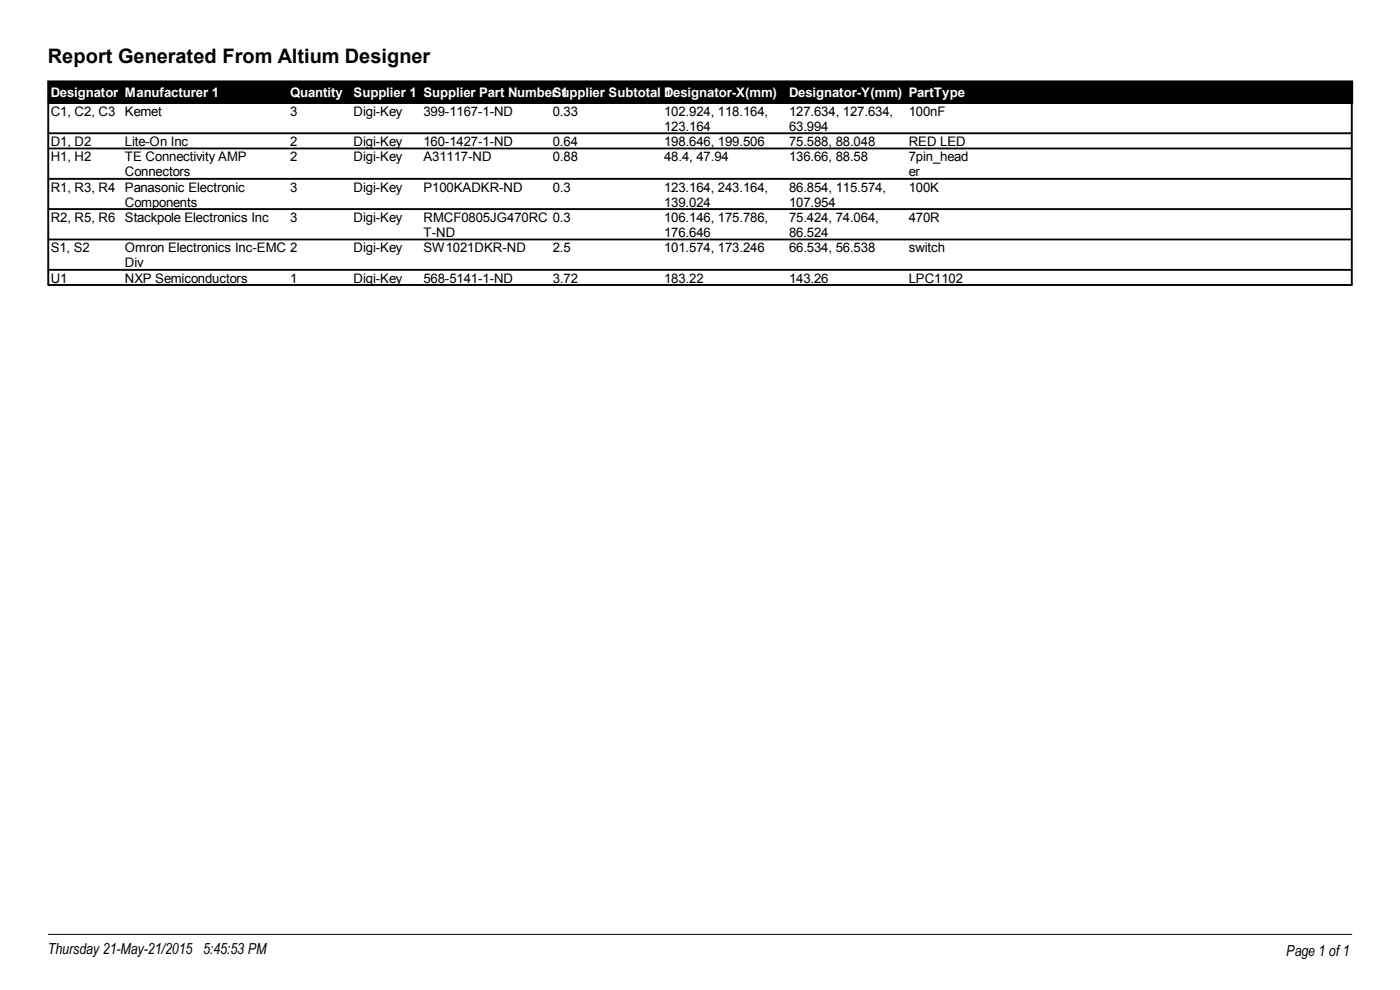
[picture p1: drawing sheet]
<svg xmlns="http://www.w3.org/2000/svg" width="297mm" height="210mm" viewBox="0 0 297 210" stroke-linecap="round" stroke-linejoin="round" font-family="sans-serif">
<defs><g id="words">
<text font-size="4.2" x="10.2" y="13.5">Report Generated From Altium Designer</text>
<g font-size="3.2">
<text x="10.2" y="202.4">Thursday 21-May-21/2015 5:45:53 PM</text>
<text x="272.9" y="202.7">Page 1 of 1</text>
</g>
<g font-size="2.8" fill="#fff">
<text x="10.8" y="20.6">Designator Manufacturer 1</text>
<text x="61.6" y="20.6">Quantity</text>
<text x="75" y="20.6">Supplier 1 Supplier Part Number 1</text>
<text x="117.3" y="20.6">Supplier Subtotal 1</text>
<text x="140.9" y="20.6">Designator-X(mm)</text>
<text x="167.4" y="20.6">Designator-Y(mm) PartType</text>
</g>
<g font-size="2.8">
<text x="10.8" y="24.6">C1, C2, C3</text>
<text x="26.5" y="24.6">Kemet</text>
<text x="61.6" y="24.6">3</text>
<text x="75" y="24.6">Digi-Key</text>
<text x="89.8" y="24.6">399-1167-1-ND</text>
<text x="117.3" y="24.6">0.33</text>
<text x="140.9" y="24.6">102.924, 118.164,</text>
<text x="140.9" y="27.8">123.164</text>
<text x="167.4" y="24.6">127.634, 127.634,</text>
<text x="167.4" y="27.8">63.994</text>
<text x="192.8" y="24.6">100nF</text>
<text x="10.8" y="31">D1, D2</text>
<text x="10.8" y="34.2">H1, H2</text>
<text x="26.5" y="31">Lite-On Inc</text>
<text x="26.5" y="34.2">TE Connectivity AMP</text>
<text x="61.6" y="31">2</text>
<text x="61.6" y="34.2">2</text>
<text x="75" y="31">Digi-Key</text>
<text x="75" y="34.2">Digi-Key</text>
<text x="89.8" y="31">160-1427-1-ND</text>
<text x="89.8" y="34.2">A31117-ND</text>
<text x="117.3" y="31">0.64</text>
<text x="117.3" y="34.2">0.88</text>
<text x="140.9" y="31">198.646, 199.506</text>
<text x="140.9" y="34.2">48.4, 47.94</text>
<text x="167.4" y="31">75.588, 88.048</text>
<text x="167.4" y="34.2">136.66, 88.58</text>
<text x="192.8" y="31">RED LED</text>
<text x="192.8" y="34.2">7pin_head</text>
<text x="10.8" y="40.6">R1, R3, R4</text>
<text x="26.5" y="37.4">Connectors</text>
<text x="26.5" y="40.6">Panasonic Electronic</text>
<text x="61.6" y="40.6">3</text>
<text x="75" y="40.6">Digi-Key</text>
<text x="89.8" y="40.6">P100KADKR-ND</text>
<text x="117.3" y="40.6">0.3</text>
<text x="140.9" y="40.6">123.164, 243.164,</text>
<text x="167.4" y="40.6">86.854, 115.574,</text>
<text x="192.8" y="37.4">er</text>
<text x="192.8" y="40.6">100K</text>
<text x="10.8" y="47.1">R2, R5, R6</text>
<text x="26.5" y="43.9">Components</text>
<text x="26.5" y="47.1">Stackpole Electronics Inc</text>
<text x="61.6" y="47.1">3</text>
<text x="75" y="47.1">Digi-Key</text>
<text x="89.8" y="47.1">RMCF0805JG470RC 0.3</text>
<text x="140.9" y="43.9">139.024</text>
<text x="140.9" y="47.1">106.146, 175.786,</text>
<text x="167.4" y="43.9">107.954</text>
<text x="167.4" y="47.1">75.424, 74.064,</text>
<text x="192.8" y="47.1">470R</text>
<text x="10.8" y="53.5">S1, S2</text>
<text x="26.5" y="53.5">Omron Electronics Inc-EMC 2</text>
<text x="75" y="53.5">Digi-Key</text>
<text x="89.8" y="50.3">T-ND</text>
<text x="89.8" y="53.5">SW1021DKR-ND</text>
<text x="117.3" y="53.5">2.5</text>
<text x="140.9" y="50.3">176.646</text>
<text x="140.9" y="53.5">101.574, 173.246</text>
<text x="167.4" y="50.3">86.524</text>
<text x="167.4" y="53.5">66.534, 56.538</text>
<text x="192.8" y="53.5">switch</text>
<text x="10.8" y="59.9">U1</text>
<text x="26.5" y="56.7">Div</text>
<text x="26.5" y="59.9">NXP Semiconductors</text>
<text x="61.6" y="59.9">1</text>
<text x="75" y="59.9">Digi-Key</text>
<text x="89.8" y="59.9">568-5141-1-ND</text>
<text x="117.3" y="59.9">3.72</text>
<text x="140.9" y="59.9">183.22</text>
<text x="167.4" y="59.9">143.26</text>
<text x="192.8" y="59.9">LPC1102</text>
</g>
</g></defs>
<path d="M10.2 17.2h276.7v4.7h-276.7z" fill-rule="evenodd" fill="#000" stroke="#000" stroke-width=".25"/>
<g fill="none" stroke="#000" stroke-width=".21">
<path d="M10.2 28.4h276.7M10.2 28.3h276.7M10.2 28.2h276.7M10.2 21.9v38.6h276.7v-38.6M10.2 31.6h276.7M10.2 31.5h276.7M10.2 31.4h276.7M10.2 38h276.7M10.2 37.9h276.7M10.2 37.8h276.7M10.2 21.9v38.6M10.3 21.9v38.6"/>
<path d="M286.7 21.9v38.6M286.8 21.9v38.6M10.2 44.4h276.7M10.2 44.3h276.7M10.2 50.9h276.7M10.2 50.8h276.7M10.2 50.7h276.7M10.2 57.3h276.7M10.2 57.2h276.7M10.2 60.5h276.7M10.2 60.4h276.7M10.2 198.2h276.7"/>
</g>
<use href="#words"/>
</svg>
